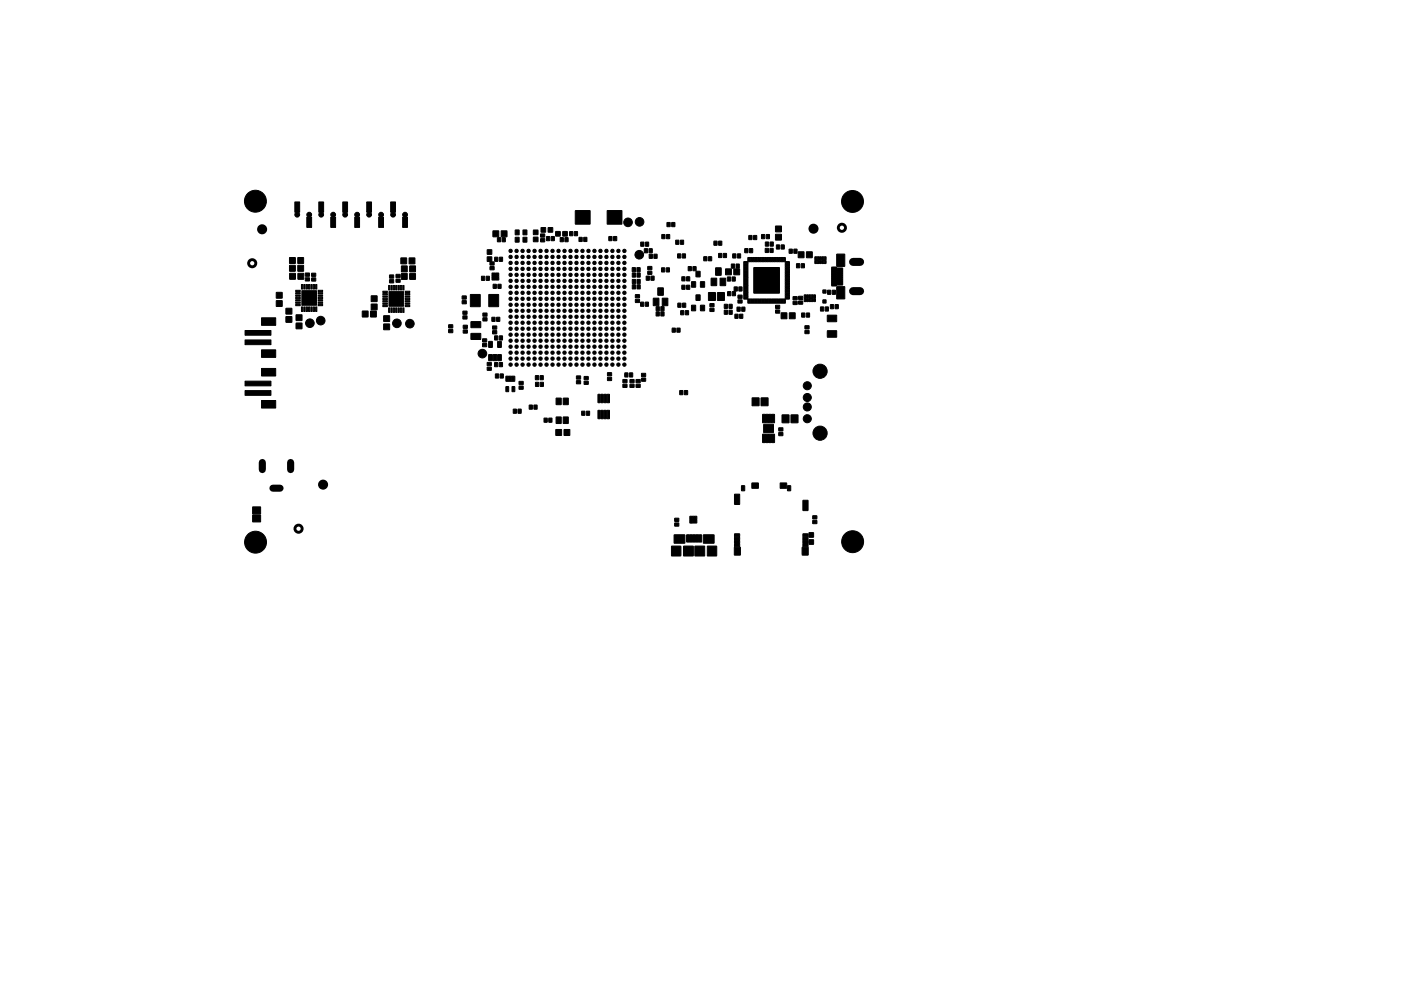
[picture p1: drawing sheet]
<svg xmlns="http://www.w3.org/2000/svg" width="297mm" height="210mm" viewBox="0 0 297 210" stroke-linecap="round" stroke-linejoin="round" font-family="sans-serif">
<g fill="none" stroke="#000" stroke-width=".61">
<circle cx="53.5" cy="55.8" r=".76"/>
<circle cx="55.6" cy="48.6" r=".76"/>
<circle cx="172.5" cy="48.5" r=".76"/>
<circle cx="178.5" cy="48.3" r=".76"/>
<circle cx="63.3" cy="112.2" r=".76"/>
<circle cx="68.5" cy="102.8" r=".76"/>
</g>
<path d="M55.6 98.1v1.5M61.6 98.1v1.5M57.9 103.6h1.5" fill="none" stroke="#000" stroke-width="1.5"/>
<g fill="#000" stroke="#000" stroke-width=".21">
<path d="M62.5 42.8h1v2.2h-1zM61.4 54.7h1.2v1.2h-1.2zM61.4 56.3h1.2v1.2h-1.2zM61.4 58h1.2v1.2h-1.2zM63.2 54.7h1.1v1.2h-1.1zM63.2 56.3h1.1v1.2h-1.1zM63.2 58h1.2v1.2h-1.2zM65 46.1h1.1v2.1h-1.1zM64.8 58l.8-.1v.7h-.8zM64.8 59l.8-.1v.7h-.8zM66.1 58h.8v.6h-.8zM66.1 59h.8v.6h-.8z"/>
<path d="M67.6 42.8h1v2.2h-1zM70.1 46.1h1v2.1h-1zM72.7 42.8h1v2.2h-1zM75.2 46.1h1v2.1h-1zM77.7 42.8h1.1v2.2h-1.1zM80.3 46.1h1v2.1h-1zM82.8 42.8h1v2.2h-1zM82.6 58.4l.8-.1 .1 .7h-.9zM82.6 59.4l.8-.1 .1 .7h-.9zM84 58.2h.8v.7h-.8zM84 59.2h.8v.7h-.8zM85.4 46.1h1v2.1h-1z"/>
<path d="M85 54.7h1.2v1.3h-1.2zM85.1 56.4h1.2v1.3h-1.2zM85.1 58h1.2v1.3h-1.2zM86.8 54.7h1.1v1.3h-1.1zM86.9 56.4h1.2v1.3h-1.2zM86.9 58h1.2v1.3h-1.2zM102.1 58.6h.6v.9h-.6zM103.1 58.6h.6v.9h-.6zM103.3 53h1v.9h-1zM103.3 54.5h1v.9h-1zM103.9 56.6h.8l.1 .6h-.9zM103.9 55.6h.8l.1 .6h-.9z"/>
<path d="M104.3 58.9h.7v.5h-.6zM104.3 58.4h.7v.5h-.6zM104.3 57.9h.7v.5h-.6zM104.9 54.6h.6v.8h-.6zM105.1 57.9h.6v.5h-.6zM105.1 58.4h.6v.5h-.6zM104.5 49h1.2v1.2h-1.2zM105.1 58.9h.6l.1 .5h-.7zM105.5 50.4h.6v.9h-.6zM105.9 54.6h.6v.8h-.6zM106.5 50.4h.6v.9h-.6zM106.3 49h1.2v1.2h-1.2z"/>
<path d="M109.3 48.8h.8l-.1 1h-.8zM109.3 50.4h.8l-.1 1-.8-.1zM110.9 48.8h.8v1h-.8zM110.9 50.4h.8v1l-.8-.1zM113.1 48.8h.9v1h-.9zM113.1 50.3h.9v1h-.9zM114.6 50.7l.9-.1v.7h-.9zM114.6 49.7l.9-.1v.7h-.9zM114.7 48.3h1v.9h-1zM115.9 50.2h.6v.9l-.6-.1zM116.2 48.3h1v.9h-1zM116.9 50.2h.6v.9l-.6-.1z"/>
<path d="M117.8 49.1h1v1h-1zM118.8 50.4h.6v.9h-.6zM119.3 49.1h1v1h-1zM119.8 50.4h.6v.9h-.6zM120.8 49.2h.6v.8h-.6zM121.8 49.2h.6v.8h-.6zM122.8 50.4h.6v.8h-.6zM123.8 50.4h.6v.8h-.6zM122 44.7h3.1v2.8h-3.1zM129.1 50.2h.6v.9l-.6-.1zM130.1 50.2h.6v.9l-.6-.1zM128.7 44.7h3.1v2.8h-3.1z"/>
<path d="M134.1 56.8h.6v.9l-.7-.1zM134.1 59.3h.6v.9l-.6-.1zM134.1 57.9l.6 .1v.8h-.6zM135.1 56.8h.6v.9l-.7-.1zM135.1 59.3h.6v.9l-.6-.1zM135.1 57.9l.6 .1v.8h-.6zM135.9 51.4h.6v.8h-.6zM136.6 52.8h.7v.8h-.7zM136.9 51.4h.6v.8h-.6zM137 58.6h.7v.9l-.7-.1zM137.3 56.6l.9-.1v.7h-.8zM137.3 57.6l.9-.1v.7h-.8z"/>
<path d="M137.6 52.8h.7v.8h-.7zM137.7 54h.6v.8h-.6zM138 58.6h.7v.9l-.7-.1zM138.7 54h.6v.8h-.6zM140.3 56.8h.6v.9h-.6zM140.3 49.8h.7v.8h-.7zM141.3 56.8h.6v.9h-.6zM141.3 49.8h.7v.8h-.7zM141.4 47.2h.7v.9h-.7zM142.4 47.2h.7v.9h-.7zM143.3 51h.6v.8h-.6zM143.7 53.9h.6v.8h-.6z"/>
<path d="M144.3 51h.6v.8h-.6zM144.6 58.7h.6v.9h-.6zM144.7 53.9h.6v.8h-.6zM145.6 58.7h.6v.9h-.6zM145.9 56.6h.7v.8h-.7zM146.6 59.8h.9v1.1h-.9zM146.9 56.6h.7v.8h-.7zM147.6 57.6h.8v1.1h-.8zM148.5 59.8h.9v1.1h-.9zM149.2 54.5h.7v.8h-.7zM150.2 54.5h.7v.8h-.7zM150.8 59l1.1 .1v1.5h-1.1z"/>
<path d="M151.4 51.2h.6v.8h-.6zM151.7 56.8l1.2 .1v1.5h-1.2zM152.4 53.8h.6v.8h-.6zM152.4 51.2h.6v.8h-.6zM152.7 59h1.1v1.6h-1.1zM153.4 53.8h.6v.8h-.6zM154.2 58.8h.7v.8h-.7zM153.8 57.1h1.2v1.2h-1.2zM155.1 56l.6 .1v.8h-.6zM155.2 58.8h.7v.8h-.7zM155.4 53.9h.6v.8h-.6zM156.1 56l.6 .1v.8h-.6z"/>
<path d="M155.6 57.1h1.2v1.2h-1.2zM156.4 53.9h.6v.8h-.6zM157.7 60h.8l.1 .4-.9 .1zM157.7 59.5h.8l.1 .4-.9 .1zM157.7 59h.8l.1 .4-.9 .1zM157.7 58.5h.8l.1 .4-.9 .1zM157.7 58h.8l.1 .4-.9 .1zM157.7 57.5h.8l.1 .4-.9 .1zM157.7 57h.8l.1 .4-.9 .1zM157.7 56.5h.8l.1 .4-.9 .1zM157.7 56h.8l.1 .4-.9 .1zM157.7 55.5h.8l.1 .4-.9 .1z"/>
<path d="M157.9 52.8h.7l-.1 .8h-.6zM158.6 54.7h.4v.8h-.4zM158.8 50h.6v.8h-.6zM159.1 54.7h.4v.8h-.4zM158.9 52.8h.7l-.1 .8h-.6zM159.6 54.7h.4v.8h-.4zM159.8 50h.6v.8h-.6zM160.1 54.7h.4v.8h-.4zM160.6 54.7h.4v.8h-.4zM161.1 54.7h.4v.8h-.4zM161.6 54.7h.4v.8h-.4zM161.5 49.8h.6v.8h-.6z"/>
<path d="M162.1 54.7h.4v.8h-.4zM162.3 52.7h.6v.9l-.6-.1zM162.3 51.4h.6v.8h-.6zM162.6 54.7h.4v.8h-.4zM162.5 49.8h.6v.8h-.6zM163.1 54.7h.4v.8h-.4zM163.3 52.7h.6v.9l-.6-.1zM163.3 51.4h.6v.8h-.6zM163.6 54.7h.4v.8h-.4zM164.1 54.7h.4v.8h-.4zM164.6 54.7h.4v.8h-.4zM159.8 56.8h5.4v5.4h-5.4z"/>
<path d="M164.6 52h.7v.8h-.7zM165.1 54.7h.4v.8h-.4zM164.4 48h1.3v1.2h-1.3zM164.4 49.7h1.3v1.2h-1.3zM165.6 54.7h.4v.8h-.4zM165.6 52h.7v.8h-.7zM166.1 54.7h.4v.8h-.4zM166.5 55.5h.8l.1 .4-.9 .1zM166.5 56h.8l.1 .4-.9 .1zM166.5 56.5h.8l.1 .4-.9 .1zM166.5 57h.8l.1 .4-.9 .1zM166.5 57.5h.8l.1 .4-.9 .1z"/>
<path d="M166.5 58h.8l.1 .4-.9 .1zM166.5 58.5h.8l.1 .4-.9 .1zM166.5 59h.8l.1 .4-.9 .1zM166.5 59.5h.8l.1 .4-.9 .1zM166.5 60h.8l.1 .4-.9 .1zM167.3 52.9h.7v.8h-.7zM168.3 52.9h.7v.8h-.7zM168.9 56h.6v.8h-.6zM169.3 53.4h1.1v1.3h-1.1zM169.9 56h.6v.8h-.6zM171 53.4h1.2v1.3h-1.2zM172.8 54.5h.3v.6h-.3z"/>
<path d="M172.8 55.3h.3v.6h-.3zM173.3 54.5h.3v.6h-.3zM173.3 55.3h.3v.6h-.3zM173.8 54.5h.3v.6h-.3zM173.8 55.3h.3v.6h-.3zM174.3 54.5h.3v.6h-.3zM174.3 55.3h.3v.6h-.3zM174.8 54.5h.3v.6h-.3zM174.8 55.3h.3v.6h-.3zM176.3 59.9h1l.1 .3-1 .1zM176.3 59.5h1l.1 .3-1 .1zM176.3 59.1h1l.1 .3-1 .1z"/>
<path d="M176.3 58.7h1l.1 .3-1 .1zM176.3 58.3h1l.1 .3-1 .1zM176.3 57.9h1l.1 .3-1 .1zM176.3 57.5h1l.1 .3-1 .1zM176.3 57.1h1l.1 .3-1 .1zM176.3 56.7h1l.1 .3-1 .1zM177.5 59.7h1.1l.1 .3-1.2 .1zM177.5 59.3h1.1l.1 .3-1.2 .1zM177.5 58.9h1.1l.1 .3-1.2 .1zM177.5 58.5h1.1l.1 .3-1.2 .1zM177.5 58.1h1.1l.1 .3-1.2 .1zM177.5 57.7h1.1l.1 .3-1.2 .1z"/>
<path d="M177.5 57.3h1.1l.1 .3-1.2 .1zM177.5 56.9h1.1l.1 .3-1.2 .1zM177.4 53.9l1.7 .1v2.5h-1.7zM52 72.1h5.4v1h-5.4zM52 70.1h5.4v1h-5.4zM55.4 78.2h3v1.6h-3zM55.4 67.4h3v1.6h-3zM55.4 74.2h3v1.6h-3zM58.6 63.8h1.2v1.2h-1.2zM58.6 62.1h1.2v1.1h-1.2zM60.6 65.4h1.3v1.2h-1.3zM60.6 67.2h1.3v1.2h-1.3z"/>
<path d="M62.7 64.6h.9l.1 .3h-1zM62.7 64.1h.9l.1 .3h-1zM62.7 63.6h.9l.1 .3h-1zM62.7 63.1h.9l.1 .3h-1zM62.7 62.6h.9l.1 .3h-1zM62.7 62.1h.9l.1 .3h-1zM62.7 61.6h.9l.1 .3h-1zM62.8 66.8h1.2v1.2h-1.2zM62.8 68.6h1.2v1.1h-1.2zM64 61.7h3.1v3.1h-3.1zM63.9 60.4h.3v.9h-.3zM63.9 65.1h.3v1h-.3z"/>
<path d="M64.4 60.4h.3v.9h-.3zM64.4 65.1h.3v1h-.3zM64.9 60.4h.3v.9h-.3zM64.9 65.1h.3v1h-.3zM65.4 60.4h.3v.9h-.3zM65.4 65.1h.3v1h-.3zM65.9 60.4h.3v.9h-.3zM65.9 65.1h.3v1h-.3zM66.4 60.4h.3v.9h-.3zM66.4 65.1h.3v1h-.3zM66.9 60.4h.3v.9h-.3zM66.9 65.1h.3v1h-.3z"/>
<path d="M67.4 61.6h1v.3h-.9zM67.4 62.1h1v.3h-.9zM67.4 62.6h1v.3h-.9zM67.4 63.1h1v.3h-.9zM67.4 63.6h1v.3h-.9zM67.4 64.1h1v.3h-.9zM67.4 64.6h1v.3h-.9zM76.8 66h1.2v1.2h-1.2zM78.6 66h1.2v1.2h-1.2zM78.7 64.5h1.2v1.2h-1.2zM78.7 62.8h1.2v1.2h-1.2zM81.2 64.8h.9v.3h-.9z"/>
<path d="M81.2 64.3h.9v.3h-.9zM81.2 63.8h.9v.3h-.9zM81.2 63.3h.9v.3h-.9zM81.2 62.8h.9v.3h-.9zM81.2 62.3h.9v.3h-.9zM81.2 61.8h.9v.3h-.9zM82.5 61.9h3.1v3.1h-3.1zM81.4 67h1.2v1.2h-1.2zM81.4 68.8h1.2v1.1h-1.2zM82.4 60.6h.3v.9h-.3zM82.4 65.3h.3v1h-.3zM82.9 60.6h.3v.9h-.3z"/>
<path d="M82.9 65.3h.3v1h-.3zM83.4 60.6h.3v.9h-.3zM83.4 65.3h.3v1h-.3zM83.9 60.6h.3v.9h-.3zM83.9 65.3h.3v1h-.3zM84.4 60.6h.3v.9h-.3zM84.4 65.3h.3v1h-.3zM84.9 60.6h.3v.9h-.3zM84.9 65.3h.3v1h-.3zM85.4 60.6h.3v.9h-.3zM85.4 65.3h.3v1h-.3zM85.9 61.8h1v.3h-1z"/>
<path d="M85.9 62.3h1v.3h-1zM85.9 62.8h1v.3h-1zM85.9 63.3h1v.3h-1zM85.9 63.8h1v.3h-1zM85.9 64.3h1v.3h-1zM85.9 64.8h1v.3h-1zM95.1 69.9h.9v.6l-.9 .1zM95.1 68.9h.9v.6l-.9 .1zM98 63.8h.8l.1 .6h-.9zM98 62.8h.8l.1 .6h-.9zM98.2 66h.8v.7h-.8zM98.2 67h.8v.7h-.8z"/>
<path d="M98.2 69h.9v.6l-.9 .1zM98.2 70h.9v.6l-.9 .1zM99.8 62.5h2v2.6l-2.1-.1zM99.9 70.8l2-.1v1.3h-2zM99.9 68.3l2-.1v1.3h-2zM102.3 72.9h.9v.6l-.9 .1zM102.3 71.9h.9v.6l-.9 .1zM102.4 67.4h.8l.1 .7h-.9zM102.4 66.4h.8l.1 .7h-.9zM103.3 76.9h.8l.1 .6-.9 .1zM103.3 77.9h.8l.1 .6-.9 .1zM103.6 72.5h.8l-.1 1.2h-.7z"/>
<path d="M103.6 75.3h.8l-.1 1.2h-.7zM104.3 67.3h.7l-.1 .9h-.6zM104.6 60.3h.6v.9h-.6zM104.5 69.2h.8v.6h-.8zM104.5 70.2h.8v.6h-.8zM104.6 75.3h.7v1.2h-.7zM104.9 76.9l.6 .1v.8h-.6zM104.9 71.3h.6v.8h-.6zM103.7 62.5h2v2.6l-2.1-.1zM105.1 79.4h.6v.8h-.7zM105.3 67.3h.7l-.1 .9h-.6zM105.6 60.3h.6v.9h-.6z"/>
<path d="M105.5 72.5h.8l-.1 1.2h-.7zM105.5 75.3h.8l-.1 1.2h-.7zM105.9 76.9l.6 .1v.8h-.6zM105.9 71.3h.6v.8h-.6zM106.1 79.4h.6v.8h-.7zM107.3 79.8l.5 .1v1h-.5zM107.9 79.8l.6 .1-.1 1h-.5zM108.6 79.8l.5 .1v1h-.5zM113.5 79.7h.7v.9l-.7-.1zM114.5 79.7h.7v.9l-.7-.1zM122.2 79.8h.9v.6h-.8zM123.9 79.9h.8v.6h-.8z"/>
<path d="M128.8 79.1h.8l.1 .6h-.9zM132.5 79.1h.6v.9h-.6zM133.5 79.1h.6v.9h-.6zM134.1 60.4l.6 .1v.8h-.6zM134.7 62.5h.9v.7h-.9zM134.7 63.5h.9v.7h-.9zM135.1 60.4l.6 .1v.8h-.6zM135.8 64.1h.7v.9h-.7zM136 79.2h.9v.7h-.9zM136.8 64.1h.7v.9h-.7zM138.5 63.3h1.2v1.5h-1.2zM139.1 66.2h.7v.8h-.7z"/>
<path d="M139.1 65.1h.7v.8h-.7zM139.5 61.1h1.1v1.5h-1.1zM140.1 66.2h.7v.8h-.7zM140.1 65.1h.7v.8h-.7zM140.4 63.3h1.2v1.5h-1.2zM142.5 69.6h.7v.9h-.7zM143.5 69.6h.7v.9h-.7zM143.7 64.3l.7 .1v.8h-.7zM144.3 65.9h.7v.9h-.7zM144.6 60.5h.6v.9h-.6zM144.7 64.3l.7 .1v.8h-.7zM145.3 65.9h.7v.9h-.7z"/>
<path d="M145.6 60.5h.6v.9h-.6zM146.6 64.8h.9v1.1h-.9zM147.6 62.6h.8v1.1h-.8zM148.5 64.8h.9v1.1h-.9zM150.5 64.4h.9v.7h-.9zM150.5 65.4h.9v.7h-.9zM150.2 62.1h1.5v1.6h-1.5zM152.1 62.1h1.5v1.6h-1.5zM153.6 64.6h.6v.8h-.6zM153.6 65.8h.6v.9h-.6zM154.3 61.9h.6v.8h-.6zM154.6 64.6h.6v.8h-.6z"/>
<path d="M154.6 65.8h.6v.9h-.6zM155.3 61.9h.6v.8h-.6zM155.7 60.9h.6v.8h-.6zM155.8 66.7h.7v.8h-.7zM156.3 65.2h.6v.8h-.6zM156.7 60.9h.6v.8h-.6zM156.5 62.6h.8v.7h-.8zM156.5 63.6h.8v.7h-.8zM156.8 66.7h.7v.8h-.7zM157.3 65.2h.6v.8h-.6zM157.7 63h.8l.1 .4-.9 .1zM157.7 62.5h.8l.1 .4-.9 .1z"/>
<path d="M157.7 62h.8l.1 .4-.9 .1zM157.7 61.5h.8l.1 .4-.9 .1zM157.7 61h.8l.1 .4-.9 .1zM157.7 60.5h.8l.1 .4-.9 .1zM158.6 63.5h.4v.8h-.4zM159.1 63.5h.4v.8h-.4zM159.6 63.5h.4v.8h-.4zM160.1 63.5h.4v.8h-.4zM160.6 63.5h.4v.8h-.4zM161.1 63.5h.4v.8h-.4zM161.6 63.5h.4v.8h-.4zM162.1 63.5h.4v.8h-.4z"/>
<path d="M162.6 63.5h.4v.8h-.4zM163.1 63.5h.4v.8h-.4zM163.6 63.5h.4v.8h-.4zM164.1 63.5h.4v.8h-.4zM164.6 63.5h.4v.8h-.4zM164.4 65.8h.9v.6h-.8zM164.4 64.8h.9v.6h-.8zM165.1 63.5h.4v.8h-.4zM165.6 63.5h.4v.8h-.4zM166.1 63.5h.4v.8h-.4zM165.6 66.4h1.2v1.2h-1.2zM166.5 60.5h.8l.1 .4-.9 .1z"/>
<path d="M166.5 61h.8l.1 .4-.9 .1zM166.5 61.5h.8l.1 .4-.9 .1zM166.5 62h.8l.1 .4-.9 .1zM166.5 62.5h.8l.1 .4-.9 .1zM166.5 63h.8l.1 .4-.9 .1zM167.4 66.4h1.2v1.2h-1.2zM168.2 64l.8-.1v.7h-.8zM168.2 63l.8-.1v.7h-.8zM169.3 63.9h.9v.6h-.9zM169.3 62.9h.9v.6h-.9zM170 66.4h.6v.9h-.6zM170.5 63.3l.4 .1-.1 .6-.3-.1z"/>
<path d="M170.5 62.6h.4l-.1 .6h-.3zM171 63.3l.4 .1-.1 .6-.3-.1zM171 62.6h.4l-.1 .6h-.3zM170.7 70.1h.8v.7h-.8zM170.7 69.1h.8v.7h-.8zM171 66.4h.6v.9h-.6zM171.5 63.3l.4 .1-.1 .6-.3-.1zM171.5 62.6h.4l-.1 .6h-.3zM172 63.3l.4 .1-.1 .6-.3-.1zM172 62.6h.4l-.1 .6h-.3zM172.5 63.3l.4 .1-.1 .6-.3-.1zM172.5 62.6h.4l-.1 .6h-.3z"/>
<path d="M174 65.1h.6v.9h-.6zM174.5 63.6h.6v.7h-.6zM174.5 61.5h.6v.7h-.6zM175 65.1h.6v.9h-.6zM175.5 61.6h.6v.8h-.6zM176.1 64.6l.6 .1v.8h-.6zM176.5 61.6h.6v.8h-.6zM176.3 60.3h1l.1 .3-1 .1zM175.4 70.2h2v1.3h-2zM175.4 66.9h2v1.3h-2zM177.1 64.6l.6 .1v.8h-.6zM177.5 60.1h1.1l.1 .3-1.2 .1z"/>
<path d="M177.4 60.8l1.7 .1v2.5h-1.7zM52 82.9h5.4v1h-5.4zM52 80.9h5.4v1h-5.4zM55.4 85h3v1.6h-3zM107.3 82l.5 .1v1h-.5zM108.6 82l.5 .1v1h-.5zM108.8 86.8h.7v.9l-.7-.1zM109.8 86.8h.7v.9l-.7-.1zM110.1 80.9h.8v.7h-.8zM110.1 81.9h.8v.7h-.8zM112.2 86h.7l-.1 .8h-.6zM113.2 86h.7l-.1 .8h-.6z"/>
<path d="M113.6 81.1h.6v.9h-.7zM114.6 81.1h.6v.9h-.7zM115.4 88.7h.6v.9h-.6zM116.4 88.7h.6v.9h-.6zM117.9 88.5h1.1v1.3h-1.1zM117.9 84.5h1.1v1.3h-1.1zM117.9 91.1h1.1v1.3h-1.1zM119.4 88.5h1.1v1.3h-1.1zM119.4 84.5h1.1v1.3h-1.1zM119.6 91.1h1.2v1.3h-1.2zM122.2 80.8h.9v.6h-.8zM123.3 87.3h.7v.8h-.7z"/>
<path d="M123.9 80.9h.8v.6h-.8zM124.3 87.3h.7v.8h-.7zM126.8 83.7h.5l-.1 1.7h-.4zM126.8 87.1h.5l-.1 1.7h-.4zM127.5 83.7h.4l-.1 1.7h-.4zM127.5 87.1h.4l-.1 1.7h-.4zM128.1 83.7h.5l-.1 1.7h-.4zM128.1 87.1h.5l-.1 1.7h-.4zM128.8 83.7h.4l-.1 1.7h-.4zM128.8 87.1h.4l-.1 1.7h-.4zM128.8 80.1h.8l.1 .6h-.9zM132.1 80.5h.8v.7h-.8z"/>
<path d="M132.1 81.5h.8v.7h-.8zM133.6 80.5h.8v.7h-.8zM133.6 81.5h.8v.7h-.8zM134.9 80.5h.8v.7h-.8zM134.9 81.5h.8v.7h-.8zM136 80.2h.9v.7h-.9zM144.1 82.9h.7v.8h-.7zM145.1 82.9h.7v.8h-.7zM159.5 84.4h1.4v1.7h-1.4zM161.7 87.9l.6 .1-.1 1.7-.5-.1zM161.7 92.1l.6 .1-.1 1.7-.5-.1zM161.4 84.4h1.4v1.7h-1.4z"/>
<path d="M162.4 87.9l.5 .1v1.7l-.6-.1zM162.4 92.1l.5 .1v1.7l-.6-.1zM163 87.9l.6 .1-.1 1.7-.5-.1zM163 92.1l.6 .1-.1 1.7-.5-.1zM161.9 90h2.1v1.8h-2.1zM163.7 87.9l.5 .1v1.7l-.6-.1zM163.7 92.1l.5 .1v1.7l-.6-.1zM165.1 90.8h.9v.6h-.9zM165.1 91.8h.9v.6h-.9zM165.8 88h1.5v1.7h-1.5zM167.7 88h1.5v1.7h-1.5zM53.6 109.3h1.6v1.4h-1.6z"/>
<path d="M53.6 107.6h1.6v1.4h-1.6zM143.1 111h.8v.6h-.8zM143.1 110h.8v.6h-.8zM142.4 115.9h1.9v2h-1.9zM142.9 113.5h2.3v1.7h-2.3zM145.6 113.5h.6l-.1 1.5-.5-.1zM146.3 109.6h.4v.6h-.4zM146.3 110.3h.4v.7l-.4-.1zM146.2 113.5h.6l-.1 1.5-.5-.1zM144.9 115.9h2.1v2h-2.1zM146.8 109.6h.4v.6h-.4zM146.8 110.3h.4v.7l-.4-.1z"/>
<path d="M146.9 113.5h.6l-.1 1.5-.5-.1zM147.3 109.6h.4v.6h-.4zM147.3 110.3h.4v.7l-.4-.1zM147.5 113.5h.6l-.1 1.5-.5-.1zM148.2 113.5h.6l-.1 1.5-.5-.1zM147.3 115.9h2.1v2h-2.1zM149.1 113.5h2.3v1.7h-2.2zM150 115.9h1.9v2h-1.9zM155.8 104.9h1v2.1h-1.1zM155.8 113.3h1v.5l-1 .1zM155.8 114h1v.5l-1 .1zM155.8 114.7h1v.5l-1 .1z"/>
<path d="M155.8 115.4h1v.5l-1 .1zM155.7 116.1h1.3v1.7h-1.3zM157.2 103.1h.7v1h-.7zM159.4 102.5h1.4v1.1h-1.4zM165.4 102.5h1.4v1.1h-1.4zM167 103.1h.6v1h-.6zM170.3 106.2h1v2.1h-1.1zM170.3 113.3h1v.5l-1 .1zM170.3 114h1v.5l-1 .1zM170.3 114.7h1v.5l-1 .1zM170.3 115.4h1v.5l-1 .1zM170.1 116.1h1.2v1.7l-1.2-.1z"/>
<path d="M171.5 114.5h1v1h-1zM171.5 113h1v1h-1zM172.3 109.4h.9v.7h-.9zM172.3 110.4h.9v.7h-.9z"/>
<circle cx="54.2" cy="42.7" r="2.32"/>
<circle cx="55.6" cy="48.6" r=".61"/>
<circle cx="63" cy="45.5" r=".51"/>
<circle cx="65.6" cy="45.5" r=".51"/>
<circle cx="68.1" cy="45.5" r=".51"/>
<circle cx="70.6" cy="45.5" r=".51"/>
<circle cx="73.2" cy="45.5" r=".51"/>
<circle cx="75.7" cy="45.5" r=".51"/>
<circle cx="78.3" cy="45.5" r=".51"/>
<circle cx="80.8" cy="45.5" r=".51"/>
<circle cx="83.3" cy="45.5" r=".51"/>
<circle cx="85.9" cy="45.5" r=".51"/>
<circle cx="108.3" cy="57" r=".35"/>
<circle cx="108.3" cy="54.5" r=".35"/>
<circle cx="108.3" cy="59.6" r=".35"/>
<circle cx="108.3" cy="58.3" r=".35"/>
<circle cx="108.3" cy="55.8" r=".35"/>
<circle cx="108.3" cy="53.2" r=".35"/>
<circle cx="109.5" cy="54.5" r=".35"/>
<circle cx="109.5" cy="59.6" r=".35"/>
<circle cx="109.5" cy="57" r=".35"/>
<circle cx="109.5" cy="53.2" r=".35"/>
<circle cx="109.5" cy="58.3" r=".35"/>
<circle cx="109.5" cy="55.8" r=".35"/>
<circle cx="110.8" cy="57" r=".35"/>
<circle cx="110.8" cy="59.6" r=".35"/>
<circle cx="110.8" cy="58.3" r=".35"/>
<circle cx="110.8" cy="55.8" r=".35"/>
<circle cx="110.8" cy="54.5" r=".35"/>
<circle cx="110.8" cy="53.2" r=".35"/>
<circle cx="112.1" cy="59.6" r=".35"/>
<circle cx="112.1" cy="57" r=".35"/>
<circle cx="112.1" cy="55.8" r=".35"/>
<circle cx="112.1" cy="54.5" r=".35"/>
<circle cx="112.1" cy="58.3" r=".35"/>
<circle cx="112.1" cy="53.2" r=".35"/>
<circle cx="113.3" cy="59.6" r=".35"/>
<circle cx="113.3" cy="57" r=".35"/>
<circle cx="113.3" cy="55.8" r=".35"/>
<circle cx="113.3" cy="53.2" r=".35"/>
<circle cx="113.3" cy="54.5" r=".35"/>
<circle cx="113.3" cy="58.3" r=".35"/>
<circle cx="114.6" cy="57" r=".35"/>
<circle cx="114.6" cy="53.2" r=".35"/>
<circle cx="114.6" cy="54.5" r=".35"/>
<circle cx="114.6" cy="59.6" r=".35"/>
<circle cx="114.6" cy="58.3" r=".35"/>
<circle cx="114.6" cy="55.8" r=".35"/>
<circle cx="115.9" cy="59.6" r=".35"/>
<circle cx="115.9" cy="58.3" r=".35"/>
<circle cx="115.9" cy="57" r=".35"/>
<circle cx="115.9" cy="53.2" r=".35"/>
<circle cx="115.9" cy="55.8" r=".35"/>
<circle cx="115.9" cy="54.5" r=".35"/>
<circle cx="117.1" cy="59.6" r=".35"/>
<circle cx="117.1" cy="58.3" r=".35"/>
<circle cx="117.1" cy="57" r=".35"/>
<circle cx="117.1" cy="55.8" r=".35"/>
<circle cx="117.1" cy="54.5" r=".35"/>
<circle cx="117.1" cy="53.2" r=".35"/>
<circle cx="118.4" cy="57" r=".35"/>
<circle cx="118.4" cy="59.6" r=".35"/>
<circle cx="118.4" cy="55.8" r=".35"/>
<circle cx="118.4" cy="58.3" r=".35"/>
<circle cx="118.4" cy="53.2" r=".35"/>
<circle cx="118.4" cy="54.5" r=".35"/>
<circle cx="119.7" cy="54.5" r=".35"/>
<circle cx="119.7" cy="59.6" r=".35"/>
<circle cx="119.7" cy="58.3" r=".35"/>
<circle cx="119.7" cy="57" r=".35"/>
<circle cx="119.7" cy="55.8" r=".35"/>
<circle cx="119.7" cy="53.2" r=".35"/>
<circle cx="121" cy="59.6" r=".35"/>
<circle cx="121" cy="54.5" r=".35"/>
<circle cx="121" cy="57" r=".35"/>
<circle cx="121" cy="55.8" r=".35"/>
<circle cx="121" cy="53.2" r=".35"/>
<circle cx="121" cy="58.3" r=".35"/>
<circle cx="122.2" cy="59.6" r=".35"/>
<circle cx="122.2" cy="57" r=".35"/>
<circle cx="122.2" cy="55.8" r=".35"/>
<circle cx="122.2" cy="53.2" r=".35"/>
<circle cx="122.2" cy="58.3" r=".35"/>
<circle cx="122.2" cy="54.5" r=".35"/>
<circle cx="123.5" cy="54.5" r=".35"/>
<circle cx="123.5" cy="58.3" r=".35"/>
<circle cx="123.5" cy="53.2" r=".35"/>
<circle cx="123.5" cy="59.6" r=".35"/>
<circle cx="123.5" cy="57" r=".35"/>
<circle cx="123.5" cy="55.8" r=".35"/>
<circle cx="124.8" cy="54.5" r=".35"/>
<circle cx="124.8" cy="59.6" r=".35"/>
<circle cx="124.8" cy="55.8" r=".35"/>
<circle cx="124.8" cy="58.3" r=".35"/>
<circle cx="124.8" cy="57" r=".35"/>
<circle cx="124.8" cy="53.2" r=".35"/>
<circle cx="126" cy="59.6" r=".35"/>
<circle cx="126" cy="58.3" r=".35"/>
<circle cx="126" cy="57" r=".35"/>
<circle cx="126" cy="55.8" r=".35"/>
<circle cx="126" cy="53.2" r=".35"/>
<circle cx="126" cy="54.5" r=".35"/>
<circle cx="127.3" cy="54.5" r=".35"/>
<circle cx="127.3" cy="59.6" r=".35"/>
<circle cx="127.3" cy="58.3" r=".35"/>
<circle cx="127.3" cy="57" r=".35"/>
<circle cx="127.3" cy="55.8" r=".35"/>
<circle cx="127.3" cy="53.2" r=".35"/>
<circle cx="128.6" cy="57" r=".35"/>
<circle cx="128.6" cy="59.6" r=".35"/>
<circle cx="128.6" cy="58.3" r=".35"/>
<circle cx="128.6" cy="55.8" r=".35"/>
<circle cx="128.6" cy="53.2" r=".35"/>
<circle cx="128.6" cy="54.5" r=".35"/>
<circle cx="129.8" cy="54.5" r=".35"/>
<circle cx="129.8" cy="59.6" r=".35"/>
<circle cx="129.8" cy="58.3" r=".35"/>
<circle cx="129.8" cy="53.2" r=".35"/>
<circle cx="129.8" cy="57" r=".35"/>
<circle cx="129.8" cy="55.8" r=".35"/>
<circle cx="131.1" cy="54.5" r=".35"/>
<circle cx="131.1" cy="55.8" r=".35"/>
<circle cx="131.1" cy="59.6" r=".35"/>
<circle cx="131.1" cy="58.3" r=".35"/>
<circle cx="131.1" cy="57" r=".35"/>
<circle cx="131.1" cy="53.2" r=".35"/>
<circle cx="132.4" cy="59.6" r=".35"/>
<circle cx="132.4" cy="58.3" r=".35"/>
<circle cx="132.4" cy="57" r=".35"/>
<circle cx="132.4" cy="53.2" r=".35"/>
<circle cx="132.4" cy="54.5" r=".35"/>
<circle cx="132.4" cy="55.8" r=".35"/>
<circle cx="133.2" cy="47.2" r=".91"/>
<circle cx="135.5" cy="54" r=".91"/>
<circle cx="135.6" cy="47.1" r=".91"/>
<circle cx="172.5" cy="48.5" r=".61"/>
<circle cx="180.7" cy="42.7" r="2.32"/>
<circle cx="65.7" cy="68.6" r=".91"/>
<circle cx="68" cy="68" r=".91"/>
<circle cx="84.1" cy="68.6" r=".91"/>
<circle cx="86.9" cy="68.7" r=".91"/>
<circle cx="102.3" cy="75" r=".91"/>
<circle cx="108.3" cy="65.9" r=".35"/>
<circle cx="108.3" cy="74.8" r=".35"/>
<circle cx="108.3" cy="63.4" r=".35"/>
<circle cx="108.3" cy="72.3" r=".35"/>
<circle cx="108.3" cy="69.7" r=".35"/>
<circle cx="108.3" cy="77.4" r=".35"/>
<circle cx="108.3" cy="71" r=".35"/>
<circle cx="108.3" cy="68.5" r=".35"/>
<circle cx="108.3" cy="64.7" r=".35"/>
<circle cx="108.3" cy="62.1" r=".35"/>
<circle cx="108.3" cy="60.9" r=".35"/>
<circle cx="108.3" cy="76.1" r=".35"/>
<circle cx="108.3" cy="73.6" r=".35"/>
<circle cx="108.3" cy="67.2" r=".35"/>
<circle cx="109.5" cy="73.6" r=".35"/>
<circle cx="109.5" cy="68.5" r=".35"/>
<circle cx="109.5" cy="64.7" r=".35"/>
<circle cx="109.5" cy="74.8" r=".35"/>
<circle cx="109.5" cy="65.9" r=".35"/>
<circle cx="109.5" cy="63.4" r=".35"/>
<circle cx="109.5" cy="72.3" r=".35"/>
<circle cx="109.5" cy="69.7" r=".35"/>
<circle cx="109.5" cy="60.9" r=".35"/>
<circle cx="109.5" cy="77.4" r=".35"/>
<circle cx="109.5" cy="76.1" r=".35"/>
<circle cx="109.5" cy="71" r=".35"/>
<circle cx="109.5" cy="67.2" r=".35"/>
<circle cx="109.5" cy="62.1" r=".35"/>
<circle cx="110.8" cy="67.2" r=".35"/>
<circle cx="110.8" cy="60.9" r=".35"/>
<circle cx="110.8" cy="76.1" r=".35"/>
<circle cx="110.8" cy="73.6" r=".35"/>
<circle cx="110.8" cy="71" r=".35"/>
<circle cx="110.8" cy="64.7" r=".35"/>
<circle cx="110.8" cy="62.1" r=".35"/>
<circle cx="110.8" cy="74.8" r=".35"/>
<circle cx="110.8" cy="65.9" r=".35"/>
<circle cx="110.8" cy="72.3" r=".35"/>
<circle cx="110.8" cy="69.7" r=".35"/>
<circle cx="110.8" cy="77.4" r=".35"/>
<circle cx="110.8" cy="68.5" r=".35"/>
<circle cx="110.8" cy="63.4" r=".35"/>
<circle cx="112.1" cy="74.8" r=".35"/>
<circle cx="112.1" cy="72.3" r=".35"/>
<circle cx="112.1" cy="69.7" r=".35"/>
<circle cx="112.1" cy="60.9" r=".35"/>
<circle cx="112.1" cy="77.4" r=".35"/>
<circle cx="112.1" cy="71" r=".35"/>
<circle cx="112.1" cy="67.2" r=".35"/>
<circle cx="112.1" cy="62.1" r=".35"/>
<circle cx="112.1" cy="65.9" r=".35"/>
<circle cx="112.1" cy="63.4" r=".35"/>
<circle cx="112.1" cy="76.1" r=".35"/>
<circle cx="112.1" cy="73.6" r=".35"/>
<circle cx="112.1" cy="68.5" r=".35"/>
<circle cx="112.1" cy="64.7" r=".35"/>
<circle cx="113.3" cy="72.3" r=".35"/>
<circle cx="113.3" cy="74.8" r=".35"/>
<circle cx="113.3" cy="69.7" r=".35"/>
<circle cx="113.3" cy="60.9" r=".35"/>
<circle cx="113.3" cy="77.4" r=".35"/>
<circle cx="113.3" cy="76.1" r=".35"/>
<circle cx="113.3" cy="71" r=".35"/>
<circle cx="113.3" cy="67.2" r=".35"/>
<circle cx="113.3" cy="64.7" r=".35"/>
<circle cx="113.3" cy="65.9" r=".35"/>
<circle cx="113.3" cy="73.6" r=".35"/>
<circle cx="113.3" cy="68.5" r=".35"/>
<circle cx="113.3" cy="62.1" r=".35"/>
<circle cx="113.3" cy="63.4" r=".35"/>
<circle cx="114.6" cy="65.9" r=".35"/>
<circle cx="114.6" cy="69.7" r=".35"/>
<circle cx="114.6" cy="77.4" r=".35"/>
<circle cx="114.6" cy="68.5" r=".35"/>
<circle cx="114.6" cy="74.8" r=".35"/>
<circle cx="114.6" cy="72.3" r=".35"/>
<circle cx="114.6" cy="71" r=".35"/>
<circle cx="114.6" cy="64.7" r=".35"/>
<circle cx="114.6" cy="62.1" r=".35"/>
<circle cx="114.6" cy="63.4" r=".35"/>
<circle cx="114.6" cy="60.9" r=".35"/>
<circle cx="114.6" cy="76.1" r=".35"/>
<circle cx="114.6" cy="73.6" r=".35"/>
<circle cx="114.6" cy="67.2" r=".35"/>
<circle cx="115.9" cy="73.6" r=".35"/>
<circle cx="115.9" cy="65.9" r=".35"/>
<circle cx="115.9" cy="76.1" r=".35"/>
<circle cx="115.9" cy="71" r=".35"/>
<circle cx="115.9" cy="68.5" r=".35"/>
<circle cx="115.9" cy="67.2" r=".35"/>
<circle cx="115.9" cy="62.1" r=".35"/>
<circle cx="115.9" cy="74.8" r=".35"/>
<circle cx="115.9" cy="63.4" r=".35"/>
<circle cx="115.9" cy="69.7" r=".35"/>
<circle cx="115.9" cy="60.9" r=".35"/>
<circle cx="115.9" cy="77.4" r=".35"/>
<circle cx="115.9" cy="64.7" r=".35"/>
<circle cx="115.9" cy="72.3" r=".35"/>
<circle cx="117.1" cy="63.4" r=".35"/>
<circle cx="117.1" cy="71" r=".35"/>
<circle cx="117.1" cy="65.9" r=".35"/>
<circle cx="117.1" cy="77.4" r=".35"/>
<circle cx="117.1" cy="76.1" r=".35"/>
<circle cx="117.1" cy="67.2" r=".35"/>
<circle cx="117.1" cy="62.1" r=".35"/>
<circle cx="117.1" cy="74.8" r=".35"/>
<circle cx="117.1" cy="72.3" r=".35"/>
<circle cx="117.1" cy="69.7" r=".35"/>
<circle cx="117.1" cy="73.6" r=".35"/>
<circle cx="117.1" cy="68.5" r=".35"/>
<circle cx="117.1" cy="64.7" r=".35"/>
<circle cx="117.1" cy="60.9" r=".35"/>
<circle cx="118.4" cy="76.1" r=".35"/>
<circle cx="118.4" cy="71" r=".35"/>
<circle cx="118.4" cy="67.2" r=".35"/>
<circle cx="118.4" cy="62.1" r=".35"/>
<circle cx="118.4" cy="72.3" r=".35"/>
<circle cx="118.4" cy="77.4" r=".35"/>
<circle cx="118.4" cy="73.6" r=".35"/>
<circle cx="118.4" cy="64.7" r=".35"/>
<circle cx="118.4" cy="65.9" r=".35"/>
<circle cx="118.4" cy="63.4" r=".35"/>
<circle cx="118.4" cy="69.7" r=".35"/>
<circle cx="118.4" cy="60.9" r=".35"/>
<circle cx="118.4" cy="68.5" r=".35"/>
<circle cx="118.4" cy="74.8" r=".35"/>
<circle cx="119.7" cy="67.2" r=".35"/>
<circle cx="119.7" cy="74.8" r=".35"/>
<circle cx="119.7" cy="69.7" r=".35"/>
<circle cx="119.7" cy="63.4" r=".35"/>
<circle cx="119.7" cy="77.4" r=".35"/>
<circle cx="119.7" cy="76.1" r=".35"/>
<circle cx="119.7" cy="73.6" r=".35"/>
<circle cx="119.7" cy="71" r=".35"/>
<circle cx="119.7" cy="68.5" r=".35"/>
<circle cx="119.7" cy="64.7" r=".35"/>
<circle cx="119.7" cy="62.1" r=".35"/>
<circle cx="119.7" cy="72.3" r=".35"/>
<circle cx="119.7" cy="65.9" r=".35"/>
<circle cx="119.7" cy="60.9" r=".35"/>
<circle cx="121" cy="74.8" r=".35"/>
<circle cx="121" cy="72.3" r=".35"/>
<circle cx="121" cy="60.9" r=".35"/>
<circle cx="121" cy="65.9" r=".35"/>
<circle cx="121" cy="77.4" r=".35"/>
<circle cx="121" cy="76.1" r=".35"/>
<circle cx="121" cy="69.7" r=".35"/>
<circle cx="121" cy="67.2" r=".35"/>
<circle cx="121" cy="64.7" r=".35"/>
<circle cx="121" cy="63.4" r=".35"/>
<circle cx="121" cy="73.6" r=".35"/>
<circle cx="121" cy="71" r=".35"/>
<circle cx="121" cy="68.5" r=".35"/>
<circle cx="121" cy="62.1" r=".35"/>
<circle cx="122.2" cy="72.3" r=".35"/>
<circle cx="122.2" cy="60.9" r=".35"/>
<circle cx="122.2" cy="77.4" r=".35"/>
<circle cx="122.2" cy="76.1" r=".35"/>
<circle cx="122.2" cy="69.7" r=".35"/>
<circle cx="122.2" cy="67.2" r=".35"/>
<circle cx="122.2" cy="64.7" r=".35"/>
<circle cx="122.2" cy="74.8" r=".35"/>
<circle cx="122.2" cy="73.6" r=".35"/>
<circle cx="122.2" cy="71" r=".35"/>
<circle cx="122.2" cy="68.5" r=".35"/>
<circle cx="122.2" cy="62.1" r=".35"/>
<circle cx="122.2" cy="65.9" r=".35"/>
<circle cx="122.2" cy="63.4" r=".35"/>
<circle cx="123.5" cy="69.7" r=".35"/>
<circle cx="123.5" cy="65.9" r=".35"/>
<circle cx="123.5" cy="63.4" r=".35"/>
<circle cx="123.5" cy="74.8" r=".35"/>
<circle cx="123.5" cy="77.4" r=".35"/>
<circle cx="123.5" cy="76.1" r=".35"/>
<circle cx="123.5" cy="73.6" r=".35"/>
<circle cx="123.5" cy="72.3" r=".35"/>
<circle cx="123.5" cy="68.5" r=".35"/>
<circle cx="123.5" cy="62.1" r=".35"/>
<circle cx="123.5" cy="60.9" r=".35"/>
<circle cx="123.5" cy="71" r=".35"/>
<circle cx="123.5" cy="64.7" r=".35"/>
<circle cx="123.5" cy="67.2" r=".35"/>
<circle cx="124.8" cy="74.8" r=".35"/>
<circle cx="124.8" cy="73.6" r=".35"/>
<circle cx="124.8" cy="72.3" r=".35"/>
<circle cx="124.8" cy="69.7" r=".35"/>
<circle cx="124.8" cy="60.9" r=".35"/>
<circle cx="124.8" cy="65.9" r=".35"/>
<circle cx="124.8" cy="63.4" r=".35"/>
<circle cx="124.8" cy="77.4" r=".35"/>
<circle cx="124.8" cy="76.1" r=".35"/>
<circle cx="124.8" cy="71" r=".35"/>
<circle cx="124.8" cy="68.5" r=".35"/>
<circle cx="124.8" cy="67.2" r=".35"/>
<circle cx="124.8" cy="64.7" r=".35"/>
<circle cx="124.8" cy="62.1" r=".35"/>
<circle cx="126" cy="77.4" r=".35"/>
<circle cx="126" cy="71" r=".35"/>
<circle cx="126" cy="67.2" r=".35"/>
<circle cx="126" cy="72.3" r=".35"/>
<circle cx="126" cy="60.9" r=".35"/>
<circle cx="126" cy="76.1" r=".35"/>
<circle cx="126" cy="73.6" r=".35"/>
<circle cx="126" cy="68.5" r=".35"/>
<circle cx="126" cy="64.7" r=".35"/>
<circle cx="126" cy="62.1" r=".35"/>
<circle cx="126" cy="74.8" r=".35"/>
<circle cx="126" cy="63.4" r=".35"/>
<circle cx="126" cy="69.7" r=".35"/>
<circle cx="126" cy="65.9" r=".35"/>
<circle cx="127.3" cy="63.4" r=".35"/>
<circle cx="127.3" cy="72.3" r=".35"/>
<circle cx="127.3" cy="60.9" r=".35"/>
<circle cx="127.3" cy="77.4" r=".35"/>
<circle cx="127.3" cy="71" r=".35"/>
<circle cx="127.3" cy="69.7" r=".35"/>
<circle cx="127.3" cy="74.8" r=".35"/>
<circle cx="127.3" cy="65.9" r=".35"/>
<circle cx="127.3" cy="76.1" r=".35"/>
<circle cx="127.3" cy="73.6" r=".35"/>
<circle cx="127.3" cy="68.5" r=".35"/>
<circle cx="127.3" cy="67.2" r=".35"/>
<circle cx="127.3" cy="64.7" r=".35"/>
<circle cx="127.3" cy="62.1" r=".35"/>
<circle cx="128.6" cy="72.3" r=".35"/>
<circle cx="128.6" cy="73.6" r=".35"/>
<circle cx="128.6" cy="71" r=".35"/>
<circle cx="128.6" cy="69.7" r=".35"/>
<circle cx="128.6" cy="67.2" r=".35"/>
<circle cx="128.6" cy="64.7" r=".35"/>
<circle cx="128.6" cy="62.1" r=".35"/>
<circle cx="128.6" cy="60.9" r=".35"/>
<circle cx="128.6" cy="74.8" r=".35"/>
<circle cx="128.6" cy="65.9" r=".35"/>
<circle cx="128.6" cy="63.4" r=".35"/>
<circle cx="128.6" cy="77.4" r=".35"/>
<circle cx="128.6" cy="76.1" r=".35"/>
<circle cx="128.6" cy="68.5" r=".35"/>
<circle cx="129.8" cy="65.9" r=".35"/>
<circle cx="129.8" cy="63.4" r=".35"/>
<circle cx="129.8" cy="74.8" r=".35"/>
<circle cx="129.8" cy="77.4" r=".35"/>
<circle cx="129.8" cy="73.6" r=".35"/>
<circle cx="129.8" cy="71" r=".35"/>
<circle cx="129.8" cy="68.5" r=".35"/>
<circle cx="129.8" cy="67.2" r=".35"/>
<circle cx="129.8" cy="64.7" r=".35"/>
<circle cx="129.8" cy="62.1" r=".35"/>
<circle cx="129.8" cy="76.1" r=".35"/>
<circle cx="129.8" cy="69.7" r=".35"/>
<circle cx="129.8" cy="60.9" r=".35"/>
<circle cx="129.8" cy="72.3" r=".35"/>
<circle cx="131.1" cy="72.3" r=".35"/>
<circle cx="131.1" cy="69.7" r=".35"/>
<circle cx="131.1" cy="60.9" r=".35"/>
<circle cx="131.1" cy="74.8" r=".35"/>
<circle cx="131.1" cy="63.4" r=".35"/>
<circle cx="131.1" cy="65.9" r=".35"/>
<circle cx="131.1" cy="77.4" r=".35"/>
<circle cx="131.1" cy="71" r=".35"/>
<circle cx="131.1" cy="68.5" r=".35"/>
<circle cx="131.1" cy="67.2" r=".35"/>
<circle cx="131.1" cy="76.1" r=".35"/>
<circle cx="131.1" cy="73.6" r=".35"/>
<circle cx="131.1" cy="64.7" r=".35"/>
<circle cx="131.1" cy="62.1" r=".35"/>
<circle cx="132.4" cy="69.7" r=".35"/>
<circle cx="132.4" cy="72.3" r=".35"/>
<circle cx="132.4" cy="71" r=".35"/>
<circle cx="132.4" cy="77.4" r=".35"/>
<circle cx="132.4" cy="73.6" r=".35"/>
<circle cx="132.4" cy="68.5" r=".35"/>
<circle cx="132.4" cy="67.2" r=".35"/>
<circle cx="132.4" cy="64.7" r=".35"/>
<circle cx="132.4" cy="62.1" r=".35"/>
<circle cx="132.4" cy="60.9" r=".35"/>
<circle cx="132.4" cy="74.8" r=".35"/>
<circle cx="132.4" cy="65.9" r=".35"/>
<circle cx="132.4" cy="63.4" r=".35"/>
<circle cx="132.4" cy="76.1" r=".35"/>
<circle cx="173.9" cy="78.8" r="1.51"/>
<circle cx="171.2" cy="81.8" r=".86"/>
<circle cx="171.2" cy="88.8" r=".86"/>
<circle cx="171.2" cy="86.3" r=".86"/>
<circle cx="171.2" cy="84.3" r=".86"/>
<circle cx="173.9" cy="91.9" r="1.51"/>
<circle cx="54.2" cy="115" r="2.32"/>
<circle cx="68.5" cy="102.8" r=".61"/>
<circle cx="180.8" cy="114.9" r="2.32"/>
</g>
<path d="M180.9 55.6h1.5M180.9 61.8h1.5" fill="none" stroke="#000" stroke-width="1.7"/>
</svg>
